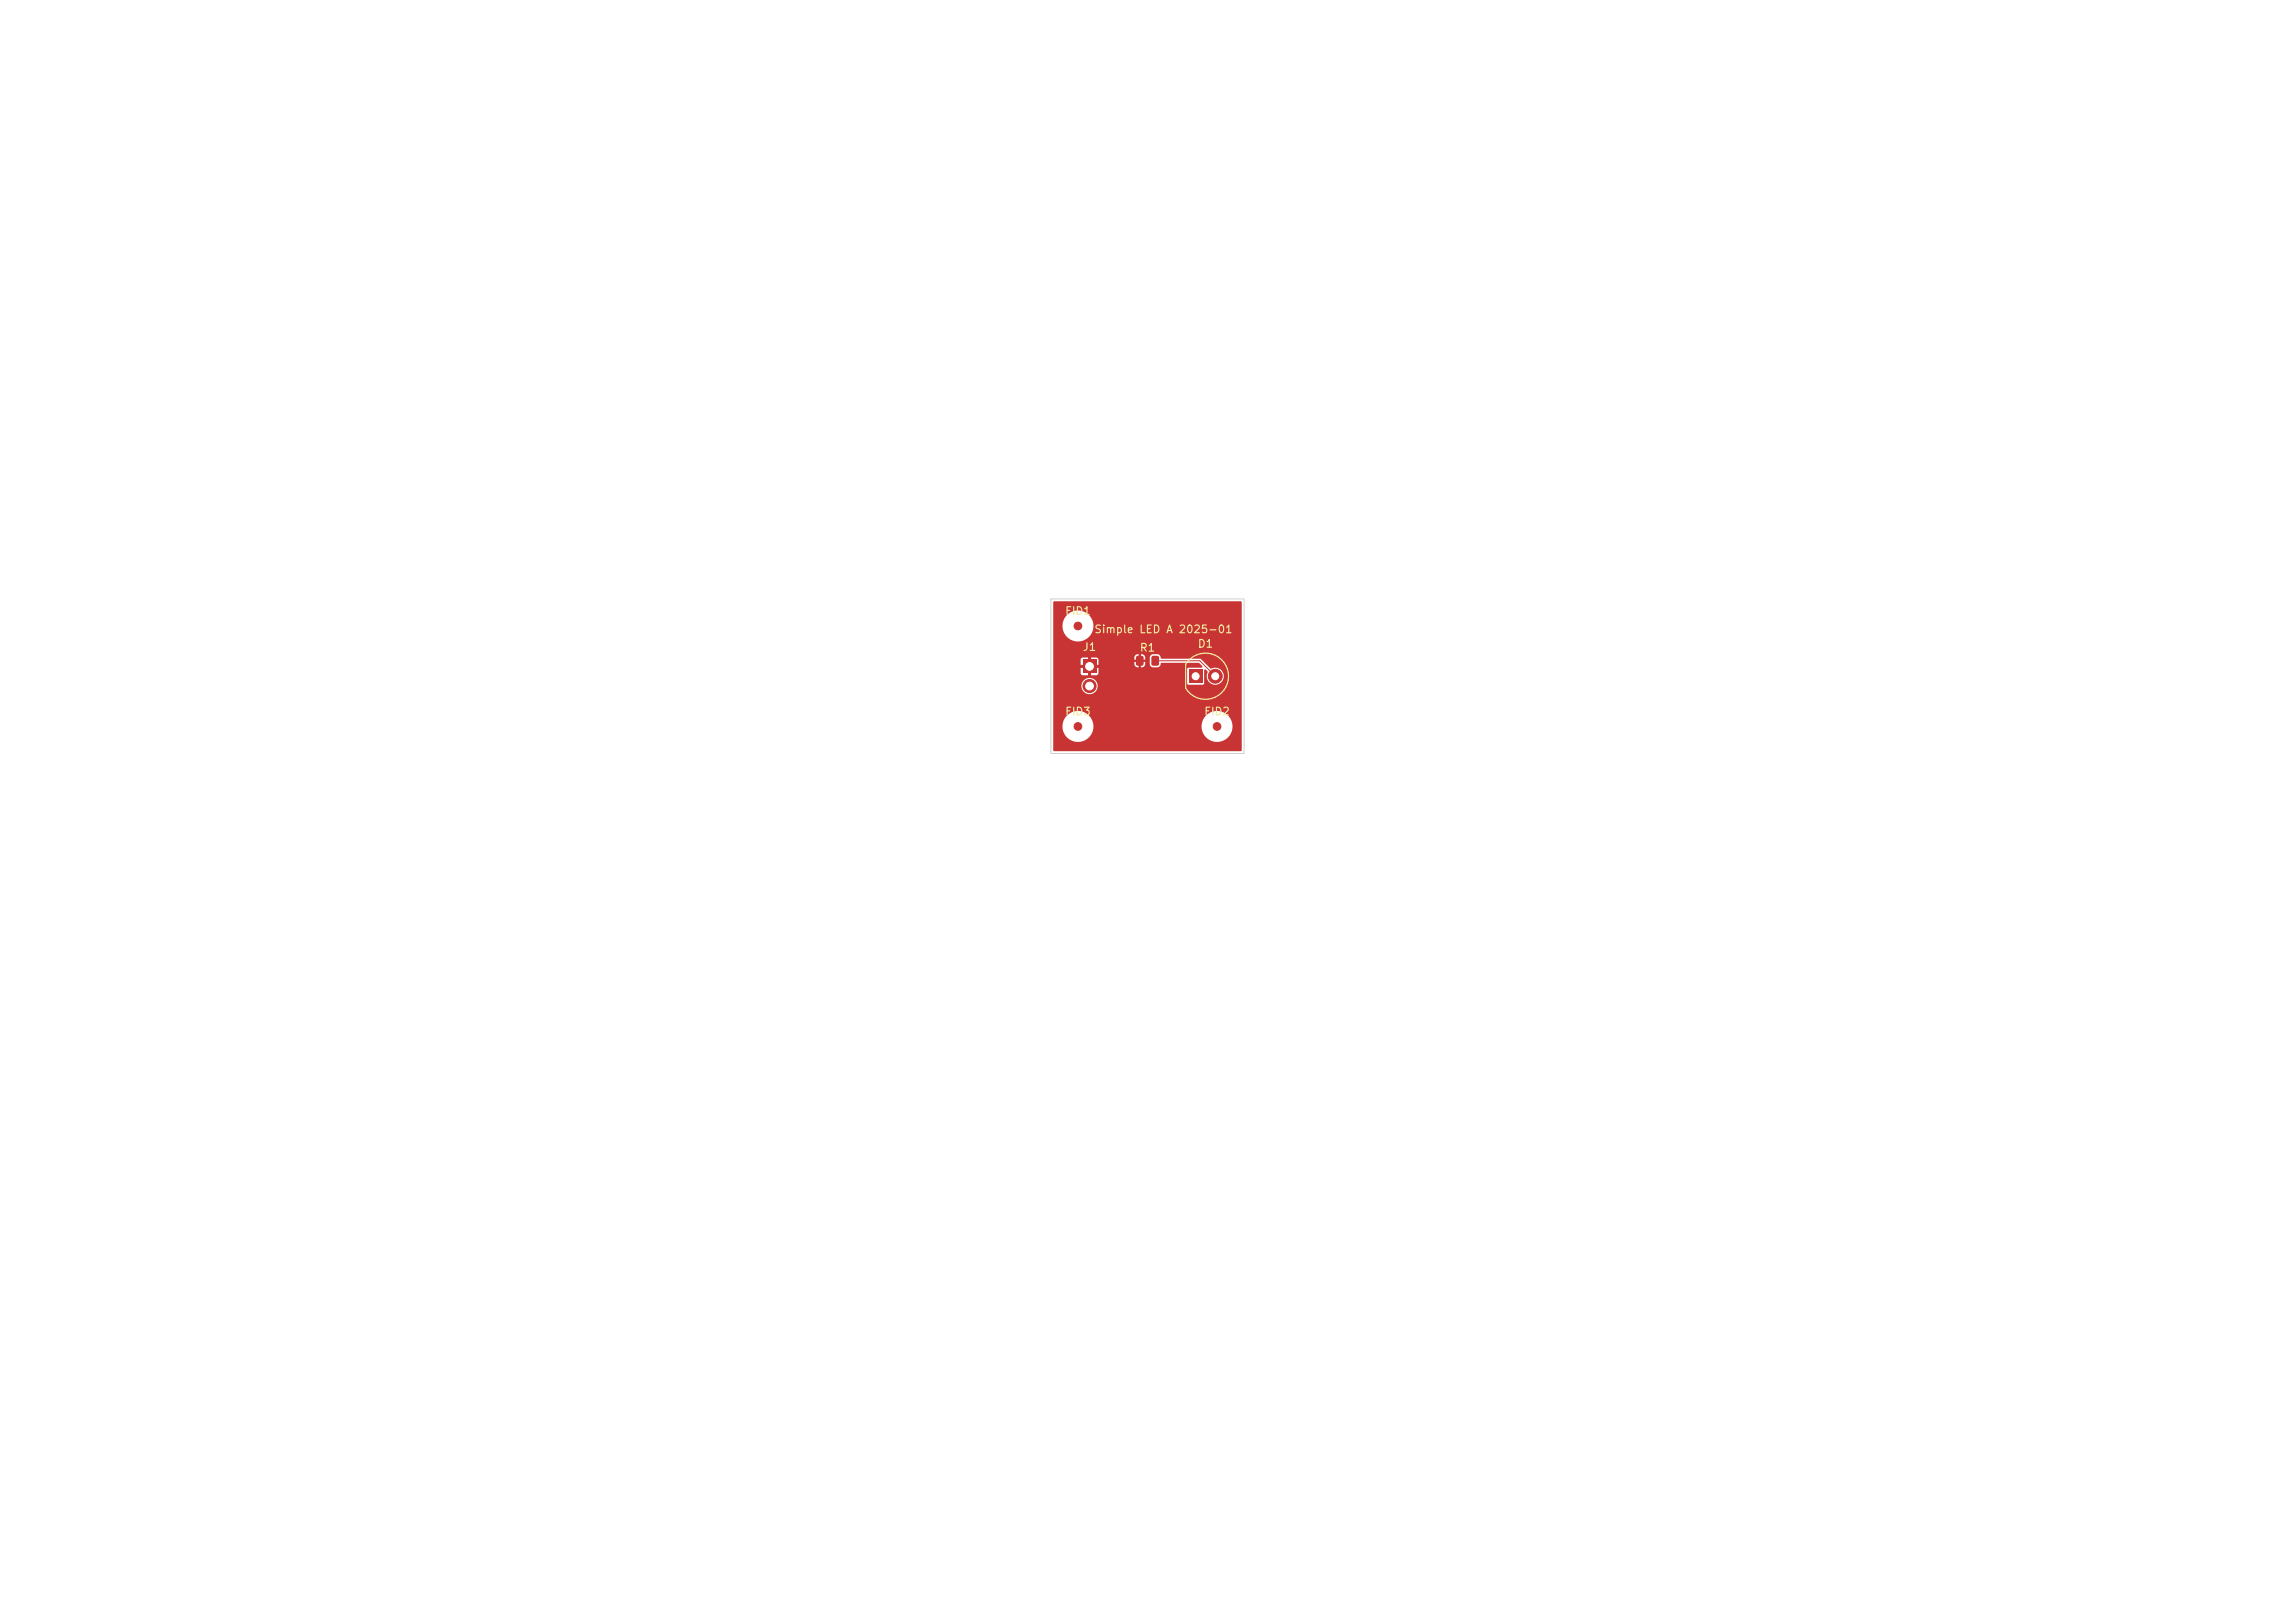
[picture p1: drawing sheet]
<svg xmlns="http://www.w3.org/2000/svg" width="297mm" height="210mm" viewBox="0 0 297 210" stroke-linecap="round" stroke-linejoin="round" font-family="sans-serif">
<defs><g id="words">
<g font-size="1" fill="#f2eda1">
<text x="137.8" y="79.8">FID1</text>
<text x="141.5" y="82.2">Simple LED A 2025-01</text>
<text x="140" y="84.5">J1</text>
<text x="147.4" y="84.6">R1</text>
<text x="154.9" y="84">D1</text>
<text x="137.8" y="92.8">FID3</text>
<text x="155.8" y="92.8">FID2</text>
</g>
</g></defs>
<g fill="#c83434">
<path d="M147.1 84.9h.1h.7l.1 .2-.1 1-.1 .1-.7-.1-.1-.2z"/>
<path d="M149.1 84.9h.2h.6l.1 .2-.1 1-.2 .1-.6-.1-.1-.2z"/>
<path d="M153.8 86.6h1.8v1.8h-1.8z"/>
</g>
<g fill="#c83434" stroke="#c83434" stroke-width=".13">
<circle cx="157.3" cy="87.5" r=".9"/>
<circle cx="157.5" cy="94" r=".5"/>
<circle cx="139.5" cy="94" r=".5"/>
<circle cx="139.5" cy="81" r=".5"/>
</g>
<path d="M140.1 85.4h1.7v1.7h-1.7z" fill="#c83434"/>
<circle cx="141" cy="88.8" r=".85" fill="#c83434" stroke="#c83434" stroke-width=".13"/>
<path d="M149.5 85.5h5.8l2 2" fill="none" stroke="#c83434" stroke-width=".13"/>
<path d="M136.3 77.9l24.3-.1 .1 .1v19.2l-.1 .1h-24.2l-.1-3.3h1.2a2 2 0 0 0 2 2.1 2 2 0 0 0 2-2.1h14v.2a2 2 0 0 0 3 1.6 2 2 0 0 0 0-3.4 2 2 0 0 0-3 1.6h-14v-.3a2 2 0 0 0-2.1-1.6 2 2 0 0 0-1.9 1.9h-1.2v-5.2h3.6v.2a1.06 1.06 0 0 0 1.7 .8 1.06 1.06 0 0 0 0-1.8 1.06 1.06 0 0 0-1.7 .8h-3.6v-3.4h3.6v.7h.6v.4h-.6v.7l.2 .3h.7v-.7h.4v.7l.8-.1 .1-.2 .1-.7h-.7v-.4h.7h4.6a.83 .83 0 0 0 1.3 .2l.1-.2v-.3h-.6v.7h-.3v-.7h-.5v.3h-4.6l-.1-.7-.2-.2h-.7v.7h-.4v-.7h-.7l-.2 .2h-3.6v-.3h10.5v.4h1.4v-.4h.6v1l.1 .2 .3 .1 .6 .1a.63 .63 0 0 0 .5-.6h4.9l.4 .4v.2h-1.8l-.2 .1v1.9l.2 .2 2-.1 .1-1.8 .1-.1 .3 .3a1.11 1.11 0 0 0 .7 1.7 1.11 1.11 0 0 0 1.4-1.3 1.11 1.11 0 0 0-1.7-.8l-1.4-1.3h-5l-.1-.1a.44 .44 0 0 0-.4-.5l-.8 .1-.2 .3h-.6l-.2-.3h-.4v.7h-.3v-.7h-.3l-.2 .3h-10.5v-4.1h1.2a2 2 0 0 0 2.8 1.9 2 2 0 0 0 .5-3.4 2 2 0 0 0-3.3 1.2v.3h-1.2z" fill="#c83434"/>
<path d="M153.7 85.6a2.99 2.99 0 0 1 4.5-.2 2.99 2.99 0 0 1-.4 4.5 2.99 2.99 0 0 1-4.4-.9v-3z" fill="none" stroke="#f2eda1" stroke-width=".15"/>
<path d="M136 77.5h25v20h-25z" fill="none" stroke="#d0d2cd" stroke-width=".13"/>
<g fill="#fff" stroke="#fff" stroke-width=".13">
<circle cx="154.7" cy="87.5" r=".45"/>
<circle cx="157.3" cy="87.5" r=".45"/>
<circle cx="141" cy="86.2" r=".5"/>
<circle cx="141" cy="88.8" r=".5"/>
</g>
<use href="#words"/>
</svg>
